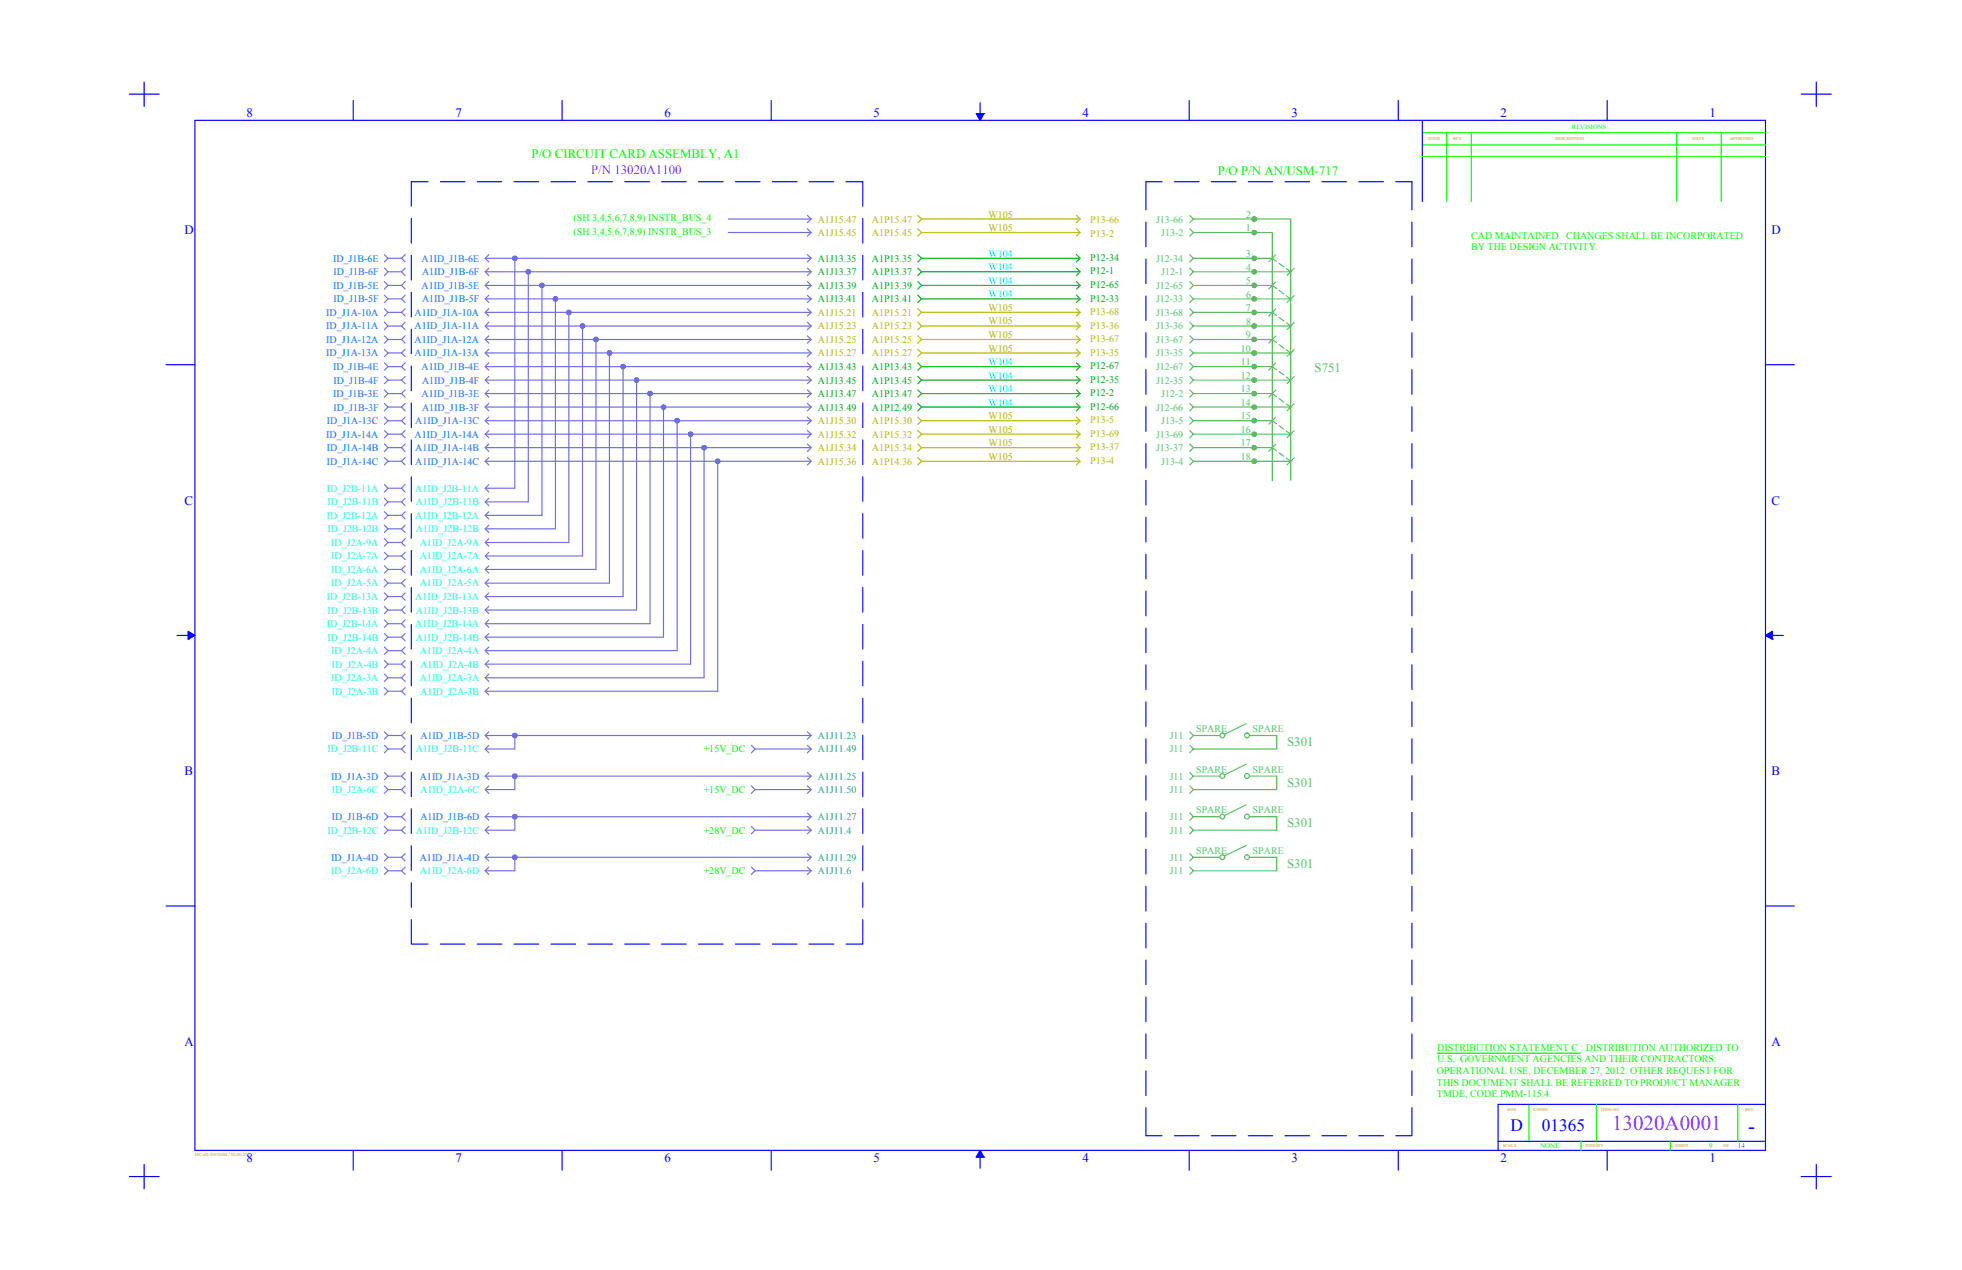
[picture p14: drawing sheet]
<svg xmlns="http://www.w3.org/2000/svg" width="432mm" height="279mm" viewBox="0 0 432 279" stroke-linecap="round" stroke-linejoin="round" font-family="sans-serif">
<defs><g id="words">
<text font-size="4.6" fill="#f0f" x="354.8" y="248.6">13020A0001</text>
<text font-size="4.6" fill="#00f" x="384.7" y="249.3">-</text>
<g font-size="3.8" fill="#00f">
<text x="332.5" y="248.8">D</text>
<text x="339.4" y="248.8">01365</text>
</g>
<g font-size="2.8" fill="#00f">
<text x="54.2" y="25.8">8</text>
<text x="100.2" y="25.8">7</text>
<text x="146.2" y="25.8">6</text>
<text x="192.2" y="25.8">5</text>
<text x="238.2" y="25.8">4</text>
<text x="284.2" y="25.8">3</text>
<text x="330.2" y="25.8">2</text>
<text x="376.2" y="25.8">1</text>
<text x="40.6" y="51.4">D</text>
<text x="389.9" y="51.4">D</text>
<text x="40.6" y="111">C</text>
<text x="389.9" y="111">C</text>
<text x="40.6" y="170.5">B</text>
<text x="389.9" y="170.5">B</text>
<text x="40.6" y="230.1">A</text>
<text x="389.9" y="230.1">A</text>
<text x="54.2" y="255.7">8</text>
<text x="100.2" y="255.7">7</text>
<text x="146.2" y="255.7">6</text>
<text x="192.2" y="255.7">5</text>
<text x="238.2" y="255.7">4</text>
<text x="284.2" y="255.7">3</text>
<text x="330.2" y="255.7">2</text>
<text x="376.2" y="255.7">1</text>
</g>
<g font-size="2.8" fill="#0f0">
<text x="117" y="34.9">P/O CIRCUIT CARD ASSEMBLY, A1</text>
<text x="268" y="38.6">P/O P/N AN/USM-717</text>
</g>
<text font-size="2.8" fill="#f0f" x="130.1" y="38.3">P/N 13020A1100</text>
<g font-size="2.8" fill="#5cb85c">
<text x="289.3" y="81.8">S751</text>
<text x="283.3" y="164.2">S301</text>
<text x="283.3" y="173.1">S301</text>
<text x="283.3" y="182">S301</text>
<text x="283.3" y="191">S301</text>
</g>
<g font-size="2.2" fill="#b88a00">
<text x="217.5" y="47.9">W105</text>
<text x="217.5" y="50.8">W105</text>
<text x="217.5" y="68.4">W105</text>
<text x="217.5" y="71.4">W105</text>
<text x="217.5" y="74.4">W105</text>
<text x="217.5" y="77.4">W105</text>
<text x="217.5" y="92.2">W105</text>
<text x="217.5" y="95.2">W105</text>
<text x="217.5" y="98.2">W105</text>
<text x="217.5" y="101.1">W105</text>
</g>
<g font-size="2.2" fill="#5cb85c">
<text x="274.3" y="47.9">2</text>
<text x="254.4" y="49">J13-66</text>
<text x="255.6" y="51.9">J13-2</text>
<text x="274.2" y="50.9">1</text>
<text x="254.4" y="57.6">J12-34</text>
<text x="274.2" y="56.6">3</text>
<text x="274.3" y="59.5">4</text>
<text x="254.4" y="63.6">J12-65</text>
<text x="255.6" y="60.6">J12-1</text>
<text x="274.2" y="62.5">5</text>
<text x="274.3" y="65.5">6</text>
<text x="254.4" y="66.5">J12-33</text>
<text x="254.4" y="69.5">J13-68</text>
<text x="274.2" y="68.5">7</text>
<text x="274.3" y="71.4">8</text>
<text x="254.4" y="72.5">J13-36</text>
<text x="254.4" y="75.5">J13-67</text>
<text x="273.1" y="77.4">10</text>
<text x="274.2" y="74.4">9</text>
<text x="254.4" y="81.4">J12-67</text>
<text x="254.4" y="78.4">J13-35</text>
<text x="273.1" y="83.3">12</text>
<text x="273.1" y="80.4">11</text>
<text x="254.4" y="84.4">J12-35</text>
<text x="255.6" y="87.3">J12-2</text>
<text x="273.1" y="86.3">13</text>
<text x="273.1" y="89.3">14</text>
<text x="254.4" y="90.3">J12-66</text>
<text x="255.6" y="93.3">J13-5</text>
<text x="273.1" y="92.3">15</text>
<text x="273.1" y="95.3">16</text>
<text x="254.4" y="96.3">J13-69</text>
<text x="254.4" y="99.2">J13-37</text>
<text x="273.1" y="101.2">18</text>
<text x="273.1" y="98.2">17</text>
<text x="255.6" y="102.2">J13-4</text>
<text x="263.2" y="161.1">SPARE</text>
<text x="275.7" y="161.1">SPARE</text>
<text x="257.4" y="165.5">J11</text>
<text x="257.4" y="162.6">J11</text>
<text x="257.4" y="171.5">J11</text>
<text x="263.2" y="170">SPARE</text>
<text x="275.7" y="170">SPARE</text>
<text x="257.4" y="174.5">J11</text>
<text x="263.2" y="179">SPARE</text>
<text x="275.7" y="179">SPARE</text>
<text x="257.4" y="183.4">J11</text>
<text x="257.4" y="180.4">J11</text>
<text x="257.4" y="189.4">J11</text>
<text x="263.2" y="187.9">SPARE</text>
<text x="275.7" y="187.9">SPARE</text>
<text x="257.4" y="192.3">J11</text>
</g>
<g font-size="2.2" fill="#0f0">
<text x="126.3" y="48.7">(SH 3,4,5,6,7,8,9) INSTR_BUS_4</text>
<text x="126.3" y="51.7">(SH 3,4,5,6,7,8,9) INSTR_BUS_3</text>
<text x="323.8" y="52.5">CAD MAINTAINED. CHANGES SHALL BE INCORPORATED</text>
<text x="323.8" y="55">BY THE DESIGN ACTIVITY.</text>
<text x="154.9" y="165.5">+15V_DC</text>
<text x="154.9" y="174.5">+15V_DC</text>
<text x="154.9" y="183.4">+28V_DC</text>
<text x="154.9" y="192.3">+28V_DC</text>
<text x="316.3" y="231.2">DISTRIBUTION STATEMENT C : DISTRIBUTION AUTHORIZED TO</text>
<text x="316.3" y="233.7">U.S. GOVERNMENT AGENCIES AND THEIR CONTRACTORS:</text>
<text x="316.2" y="236.3">OPERATIONAL USE, DECEMBER 27, 2012. OTHER REQUEST FOR</text>
<text x="316.2" y="238.8">THIS DOCUMENT SHALL BE REFERRED TO PRODUCT MANAGER</text>
<text x="316.2" y="241.3">TMDE, CODE PMM-115.4.</text>
</g>
<g font-size="2.2" fill="#b8b800">
<text x="180" y="51.9">A1J15.45</text>
<text x="180" y="49">A1J15.47</text>
<text x="191.9" y="51.9">A1P15.45</text>
<text x="191.9" y="49">A1P15.47</text>
<text x="239.9" y="49.2">P13-66</text>
<text x="239.9" y="52.1">P13-2</text>
<text x="180" y="69.5">A1J15.21</text>
<text x="191.9" y="69.5">A1P15.21</text>
<text x="239.9" y="69.3">P13-68</text>
<text x="180" y="72.4">A1J15.23</text>
<text x="180" y="75.5">A1J15.25</text>
<text x="191.9" y="72.4">A1P15.23</text>
<text x="191.9" y="75.5">A1P15.25</text>
<text x="239.9" y="72.3">P13-36</text>
<text x="239.9" y="75.3">P13-67</text>
<text x="180" y="78.4">A1J15.27</text>
<text x="191.9" y="78.4">A1P15.27</text>
<text x="239.9" y="78.2">P13-35</text>
<text x="180" y="93.3">A1J15.30</text>
<text x="191.9" y="93.3">A1P15.30</text>
<text x="239.9" y="93.1">P13-5</text>
<text x="180" y="96.3">A1J15.32</text>
<text x="180" y="99.2">A1J15.34</text>
<text x="191.9" y="96.3">A1P15.32</text>
<text x="191.9" y="99.2">A1P15.34</text>
<text x="239.9" y="96.1">P13-69</text>
<text x="239.9" y="99.1">P13-37</text>
<text x="180" y="102.2">A1J15.36</text>
<text x="191.9" y="102.2">A1P14.36</text>
<text x="239.9" y="102">P13-4</text>
</g>
<g font-size="2.2" fill="#007fff">
<text x="73.3" y="57.6">ID_J1B-6E</text>
<text x="92.8" y="57.6">A1ID_J1B-6E</text>
<text x="73.3" y="63.6">ID_J1B-5E</text>
<text x="73.4" y="60.6">ID_J1B-6F</text>
<text x="92.8" y="63.6">A1ID_J1B-5E</text>
<text x="92.9" y="60.6">A1ID_J1B-6F</text>
<text x="71.8" y="69.5">ID_J1A-10A</text>
<text x="73.4" y="66.5">ID_J1B-5F</text>
<text x="91.2" y="69.5">A1ID_J1A-10A</text>
<text x="92.9" y="66.5">A1ID_J1B-5F</text>
<text x="71.8" y="75.5">ID_J1A-12A</text>
<text x="71.8" y="72.4">ID_J1A-11A</text>
<text x="91.2" y="75.5">A1ID_J1A-12A</text>
<text x="91.2" y="72.4">A1ID_J1A-11A</text>
<text x="71.8" y="78.4">ID_J1A-13A</text>
<text x="73.3" y="81.4">ID_J1B-4E</text>
<text x="91.2" y="78.4">A1ID_J1A-13A</text>
<text x="92.8" y="81.4">A1ID_J1B-4E</text>
<text x="73.3" y="87.3">ID_J1B-3E</text>
<text x="73.4" y="84.4">ID_J1B-4F</text>
<text x="92.8" y="87.3">A1ID_J1B-3E</text>
<text x="92.9" y="84.4">A1ID_J1B-4F</text>
<text x="71.9" y="93.3">ID_J1A-13C</text>
<text x="73.4" y="90.3">ID_J1B-3F</text>
<text x="91.4" y="93.3">A1ID_J1A-13C</text>
<text x="92.9" y="90.3">A1ID_J1B-3F</text>
<text x="71.8" y="96.3">ID_J1A-14A</text>
<text x="71.9" y="99.2">ID_J1A-14B</text>
<text x="91.2" y="96.3">A1ID_J1A-14A</text>
<text x="91.4" y="99.2">A1ID_J1A-14B</text>
<text x="71.9" y="102.2">ID_J1A-14C</text>
<text x="91.4" y="102.2">A1ID_J1A-14C</text>
<text x="73" y="162.6">ID_J1B-5D</text>
<text x="92.5" y="162.6">A1ID_J1B-5D</text>
<text x="72.9" y="171.5">ID_J1A-3D</text>
<text x="92.4" y="171.5">A1ID_J1A-3D</text>
<text x="73" y="180.4">ID_J1B-6D</text>
<text x="92.5" y="180.4">A1ID_J1B-6D</text>
<text x="72.9" y="189.4">ID_J1A-4D</text>
<text x="92.4" y="189.4">A1ID_J1A-4D</text>
</g>
<g font-size="2.2" fill="#00b800">
<text x="180" y="57.6">A1J13.35</text>
<text x="191.9" y="57.6">A1P13.35</text>
<text x="239.9" y="57.4">P12-34</text>
<text x="180" y="60.6">A1J13.37</text>
<text x="180" y="63.6">A1J13.39</text>
<text x="191.9" y="60.6">A1P13.37</text>
<text x="191.9" y="63.6">A1P13.39</text>
<text x="239.9" y="60.4">P12-1</text>
<text x="239.9" y="63.3">P12-65</text>
<text x="180" y="66.5">A1J13.41</text>
<text x="191.9" y="66.5">A1P13.41</text>
<text x="239.9" y="66.4">P12-33</text>
<text x="180" y="81.4">A1J13.43</text>
<text x="191.9" y="81.4">A1P13.43</text>
<text x="239.9" y="81.2">P12-67</text>
<text x="180" y="84.4">A1J13.45</text>
<text x="180" y="87.3">A1J13.47</text>
<text x="191.9" y="84.4">A1P13.45</text>
<text x="191.9" y="87.3">A1P13.47</text>
<text x="239.9" y="87.2">P12-2</text>
<text x="239.9" y="84.2">P12-35</text>
<text x="180" y="90.3">A1J13.49</text>
<text x="191.9" y="90.3">A1P12.49</text>
<text x="239.9" y="90.1">P12-66</text>
</g>
<g font-size="2.2" fill="#00bfff">
<text x="217.5" y="56.5">W104</text>
<text x="217.5" y="59.5">W104</text>
<text x="217.5" y="62.5">W104</text>
<text x="217.5" y="65.4">W104</text>
<text x="217.5" y="80.3">W104</text>
<text x="217.5" y="83.3">W104</text>
<text x="217.5" y="86.3">W104</text>
<text x="217.5" y="89.3">W104</text>
</g>
<g font-size="2.2" fill="#0ff">
<text x="71.9" y="108.2">ID_J2B-11A</text>
<text x="72.1" y="111.2">ID_J2B-11B</text>
<text x="91.4" y="108.2">A1ID_J2B-11A</text>
<text x="91.5" y="111.2">A1ID_J2B-11B</text>
<text x="71.9" y="114.1">ID_J2B-12A</text>
<text x="72.1" y="117.1">ID_J2B-12B</text>
<text x="91.4" y="114.1">A1ID_J2B-12A</text>
<text x="91.5" y="117.1">A1ID_J2B-12B</text>
<text x="72.9" y="120.1">ID_J2A-9A</text>
<text x="72.9" y="123.1">ID_J2A-7A</text>
<text x="92.4" y="120.1">A1ID_J2A-9A</text>
<text x="92.4" y="123.1">A1ID_J2A-7A</text>
<text x="72.9" y="126">ID_J2A-6A</text>
<text x="72.9" y="129">ID_J2A-5A</text>
<text x="92.4" y="126">A1ID_J2A-6A</text>
<text x="92.4" y="129">A1ID_J2A-5A</text>
<text x="71.9" y="132">ID_J2B-13A</text>
<text x="71.9" y="137.9">ID_J2B-14A</text>
<text x="72.1" y="135">ID_J2B-13B</text>
<text x="91.4" y="132">A1ID_J2B-13A</text>
<text x="91.4" y="137.9">A1ID_J2B-14A</text>
<text x="91.5" y="135">A1ID_J2B-13B</text>
<text x="72.1" y="140.9">ID_J2B-14B</text>
<text x="72.9" y="143.9">ID_J2A-4A</text>
<text x="91.5" y="140.9">A1ID_J2B-14B</text>
<text x="92.4" y="143.9">A1ID_J2A-4A</text>
<text x="72.9" y="149.9">ID_J2A-3A</text>
<text x="73" y="146.9">ID_J2A-4B</text>
<text x="92.4" y="149.9">A1ID_J2A-3A</text>
<text x="92.5" y="146.9">A1ID_J2A-4B</text>
<text x="73" y="152.8">ID_J2A-3B</text>
<text x="92.5" y="152.8">A1ID_J2A-3B</text>
<text x="72.1" y="165.5">ID_J2B-11C</text>
<text x="91.5" y="165.5">A1ID_J2B-11C</text>
<text x="73" y="174.5">ID_J2A-6C</text>
<text x="92.5" y="174.5">A1ID_J2A-6C</text>
<text x="72.1" y="183.4">ID_J2B-12C</text>
<text x="91.5" y="183.4">A1ID_J2B-12C</text>
<text x="72.9" y="192.3">ID_J2A-6D</text>
<text x="92.4" y="192.3">A1ID_J2A-6D</text>
</g>
<g font-size="2.2" fill="#00b88a">
<text x="180" y="162.6">A1J11.23</text>
<text x="180" y="165.5">A1J11.49</text>
<text x="180" y="171.5">A1J11.25</text>
<text x="180" y="174.5">A1J11.50</text>
<text x="180" y="180.4">A1J11.27</text>
<text x="180" y="183.4">A1J11.4</text>
<text x="180" y="189.4">A1J11.29</text>
<text x="180" y="192.3">A1J11.6</text>
</g>
<g font-size="1.6" fill="#0f0">
<text x="338.9" y="252.6">NONE</text>
<text x="376.2" y="252.6">9</text>
</g>
<text font-size="1.6" fill="#f0f" x="382.5" y="252.6">14</text>
<text font-size="1.4" fill="#0f0" x="346" y="28.3">REVISIONS</text>
<g font-size="1" fill="#f00">
<text x="314.3" y="30.9">ZONE</text>
<text x="319.7" y="30.9">REV.</text>
<text x="342.4" y="30.9">DESCRIPTION</text>
<text x="372.5" y="30.9">DATE</text>
<text x="380.8" y="30.9">APPROVED</text>
<text x="331.7" y="244.3">SIZE</text>
<text x="337.5" y="244.3">CAGEC</text>
<text x="352.4" y="244.3">DWG NO.</text>
<text x="384.1" y="244.3">REV.</text>
<text x="42.9" y="254.2">MC-alb 92672004 / 92-01-27</text>
<text x="330.7" y="252.4">SCALE</text>
<text x="349" y="252.4">WEIGHT</text>
<text x="368.6" y="252.4">SHEET</text>
<text x="379.3" y="252.4">OF</text>
</g>
</g></defs>
<!-- layer: Layout -->
<g fill="none" stroke="#00f" stroke-width=".25">
<path d="M31.7 18v5.4M399.7 18v5.4M28.4 20.7h6.6M42.9 26.5h345.6v226.6h-345.6zM77.7 22.1v4.4M123.7 22.1v4.4M169.7 22.1v4.4M214.9 25h1.6l-.8 1.5-.8-1.5 1 1.1M215.1 25l.9 .9M215.2 25.6l.6 .6M215.3 25l.8 .8M215.5 26.2l.2 .2"/>
<path d="M215.6 25l.6 .6M215.7 22.6v2.4M215.8 25l.5 .5M216 25l.3 .3M216.3 25l.1 .2M216.5 25h.1M261.7 22.1v4.4M307.7 22.1v4.4M313 26.5v17.8M353.7 22.1v4.4M396.4 20.7h6.6M36.5 80.2h6.4"/>
<path d="M388.5 80.2h6.4M39 139.8h2.4M41.4 138.9l1.5 .9-1.5 .8zM41.4 139.9l.5 .4M41.4 139.6l.6 .7M41.4 139.4l.8 .8M41.4 139.2l.9 .9M41.4 138.9l1.1 1.1M42 139.2l.6 .7M42.6 139.6l.2 .2M388.5 139.8l1.5-.9v1.7zM388.8 139.6l-.2 .2"/>
<path d="M389.5 139.2l-.7 .7M390 139.8h2.5M390 139.9l-.4 .4M390 139.6l-.6 .7M390 139.4l-.7 .8M390 139.2l-.9 .9M390 138.9l-1.1 1.1M41.4 140.6h.1M41.4 140.3l.2 .2M41.4 140.1l.3 .3M390 140.6h.1M390 140.3l-.1 .2"/>
<path d="M390 140.1l-.3 .3M36.5 199.3h6.4M388.5 199.3h6.4M28.4 258.8h6.6M31.7 256.2v5.3M77.7 253.1v4.3M123.7 253.1v4.3M169.7 253.1v4.3M214.9 254.6l.8-1.5 .8 1.5M214.9 254.6h1.6M215.7 254.6v2.4M215.7 253.2l-.2 .2"/>
<path d="M215.8 253.3l-.6 .7M215.9 253.5l-1 1.1M216 253.6l-.9 1M216.1 253.8l-.8 .8M216.2 254l-.6 .6M216.3 254.1l-.5 .5M216.3 254.3l-.3 .3M216.4 254.4l-.1 .2M216.5 254.6h.1M261.7 253.1v4.3M307.7 253.1v4.3M329.7 251.1h58.8"/>
<path d="M353.7 253.1v4.3M388.5 243h-58.8v10.1M396.4 258.8h6.6M399.7 256.2v5.3"/>
</g>
<g fill="none" stroke="#0f0" stroke-width=".25">
<path d="M313 29.2h75.5M313 31.9h75.5M313 34.4h75.5M318.4 29.2v15.1M323.8 29.2v15.1M369 29.2v15.1M378.8 29.2v15.1M316.3 231.7h31.6M336.5 243v8M348 251.1v2M351.3 243v8.1M367.6 251.1v2"/>
<path d="M382.5 243v8.1"/>
</g>
<!-- layer: Asset Outline -->
<g fill="none" stroke="#00f" stroke-width=".25">
<path d="M94.2 40h-3.7v5.4M96.9 40h5.4M105 40h5.4M113.1 40h5.4M121.3 40h5.4M129.4 40h5.4M137.5 40h5.4M145.6 40h5.4M153.7 40h5.4M161.9 40h5.4M170 40h5.4M178.1 40h5.4"/>
<path d="M186.2 40h3.7v5.4M255.7 40h-3.5v6.2M258.5 40h5.4M266.6 40h5.4M274.7 40h5.4M282.8 40h5.4M290.9 40h5.4M299.1 40h5.4M307.2 40h3.5v6.2M90.5 48.1v5.4M90.5 56.2v5.4M189.9 48.1v5.4"/>
<path d="M189.9 56.2v5.4M252.2 48.9v5.4M252.2 57v5.4M310.7 48.9v5.4M310.7 57v5.4M90.5 64.3v5.4M90.5 72.4v5.4M189.9 64.3v5.4M189.9 72.4v5.4M252.2 65.1v5.4M252.2 73.2v5.4M310.7 65.1v5.4"/>
<path d="M310.7 73.2v5.4M90.5 80.5v5.5M90.5 88.7v5.4M90.5 96.8v5.4M189.9 80.5v5.5M189.9 88.7v5.4M189.9 96.8v5.4M252.2 81.3v5.5M252.2 89.5v5.4M252.2 97.6v5.4M310.7 81.3v5.5M310.7 89.5v5.4"/>
<path d="M310.7 97.6v5.4M90.5 104.9v5.4M90.5 113v5.4M189.9 104.9v5.4M189.9 113v5.4M252.2 105.7v5.4M252.2 113.8v5.4M310.7 105.7v5.4M310.7 113.8v5.4M90.5 121.1v5.4M90.5 129.3v5.4M90.5 137.4v5.4"/>
<path d="M189.9 121.1v5.4M189.9 129.3v5.4M189.9 137.4v5.4M252.2 121.9v5.5M252.2 130.1v5.4M252.2 138.2v5.4M310.7 121.9v5.5M310.7 130.1v5.4M310.7 138.2v5.4M90.5 145.5v5.4M90.5 153.6v5.4M189.9 145.5v5.4"/>
<path d="M189.9 153.6v5.4M252.2 146.3v5.4M252.2 154.4v5.4M310.7 146.3v5.4M310.7 154.4v5.4M90.5 161.7v5.4M90.5 169.9v5.4M90.5 177.9v5.5M189.9 161.7v5.4M189.9 169.9v5.4M189.9 177.9v5.5M252.2 162.5v5.5"/>
<path d="M252.2 170.7v5.3M252.2 178.7v5.5M310.7 162.5v5.5M310.7 170.7v5.3M310.7 178.7v5.5M90.5 186.1v5.4M90.5 194.2v5.4M189.9 186.1v5.4M189.9 194.2v5.4M252.2 186.9v5.4M252.2 195v5.4M310.7 186.9v5.4"/>
<path d="M310.7 195v5.4M90.5 202.3v5.4h3.7M96.9 207.7h5.4M105 207.7h5.4M113.1 207.7h5.4M121.3 207.7h5.4M129.4 207.7h5.4M137.5 207.7h5.4M145.6 207.7h5.4M153.7 207.7h5.4M161.9 207.7h5.4M170 207.7h5.4"/>
<path d="M178.1 207.7h5.4M189.9 202.3v5.4h-3.7M252.2 203.1v5.4M252.2 211.2v5.4M252.2 219.3v5.5M310.7 203.1v5.4M310.7 211.2v5.4M310.7 219.3v5.5M252.2 227.5v5.4M252.2 235.6v5.4M310.7 227.5v5.4M310.7 235.6v5.4"/>
<path d="M252.2 243.7v6.2h3.5M258.5 249.9h5.4M266.6 249.9h5.4M274.7 249.9h5.4M282.8 249.9h5.4M290.9 249.9h5.4M299.1 249.9h5.4M310.7 243.7v6.2h-3.5"/>
</g>
<!-- layer: A1J15 -->
<g fill="none" stroke="#b8b800" stroke-width=".25">
<path d="M202 47.4l.8 .8-.8 .8M202 50.3l.8 .9M202.8 48.2h34.9M236.9 50.3l.8 .9-.8 .8M236.9 47.4l.8 .8-.8 .8M237.7 51.2h-34.9l-.8 .8M202 67.9l.8 .8-.8 .8M202 70.9l.8 .8-.8 .8M202 73.9l.8 .8-.8 .8M202 76.8l.8 .9-.8 .8M202.8 77.7h34.9M202.8 74.7h34.9"/>
<path d="M202.8 71.7h34.9M202.8 68.7h34.9M236.9 76.8l.8 .9-.8 .8M236.9 73.9l.8 .8-.8 .8M236.9 70.9l.8 .8-.8 .8M236.9 67.9l.8 .8-.8 .8M202 91.8l.8 .8-.8 .8M202 94.7l.8 .8-.8 .8M202 97.7l.8 .8-.8 .8M202.8 98.5h34.9M202.8 95.5h34.9M202.8 92.6h34.9"/>
<path d="M236.9 97.7l.8 .8-.8 .8M236.9 94.7l.8 .8-.8 .8M236.9 91.8l.8 .8-.8 .8M202 100.6l.8 .9-.8 .8M202.8 101.5h34.9M236.9 100.7l.8 .8-.8 .8"/>
</g>
<!-- layer: PWB -->
<g fill="none" stroke="#6e6edd" stroke-width=".25">
<path d="M84.6 56l.8 .8-.8 .8M84.6 59l.8 .8-.8 .8M85.4 59.8h3M85.4 56.8h3M89.2 56l-.8 .8 .8 .8M89.2 59l-.8 .8 .8 .8M106.8 59.8h71.7M106.8 56.8h71.7M107.6 59l-.8 .8 .8 .8M107.6 56l-.8 .8 .8 .8M113.3 56.8v50.6h-6.5M116.3 59.8v50.6h-9.5"/>
<path d="M160.3 48.2h18.2M160.3 51.2h18.2M177.7 50.3l.8 .9-.8 .8M177.7 47.4l.8 .8-.8 .8M177.7 56l.8 .8-.8 .8M177.7 59l.8 .8-.8 .8M84.6 61.9l.8 .9-.8 .8M84.6 65l.8 .8-.8 .8M84.6 67.9l.8 .8-.8 .8M84.6 70.9l.8 .8-.8 .8M84.6 73.9l.8 .8-.8 .8M84.6 76.8l.8 .9-.8 .8"/>
<path d="M84.6 79.8l.8 .9-.8 .8M85.4 77.7h3M85.4 74.7h3M85.4 71.7h3M85.4 68.7h3M85.4 65.8h3M85.4 62.8h3M89.2 61.9l-.8 .9 .8 .8M89.2 65l-.8 .8 .8 .8M89.2 67.9l-.8 .8 .8 .8M89.2 70.9l-.8 .8 .8 .8M89.2 73.9l-.8 .8 .8 .8"/>
<path d="M89.2 76.8l-.8 .9 .8 .8M89.2 79.8l-.8 .9 .8 .8M106.8 77.7h71.7M106.8 74.7h71.7M106.8 71.7h71.7M106.8 68.7h71.7M106.8 65.8h71.7M106.8 62.8h71.7M107.6 61.9l-.8 .9 .8 .8M107.6 67.9l-.8 .8 .8 .8M107.6 73.9l-.8 .8 .8 .8M107.6 79.8l-.8 .9 .8 .8"/>
<path d="M107.6 65l-.8 .8 .8 .8M107.6 70.9l-.8 .8 .8 .8M107.6 76.8l-.8 .9 .8 .8M119.3 62.8v50.6h-12.5M122.2 65.8v50.5h-15.4M125.2 68.7v50.7h-18.4M128.2 71.7v50.6h-21.4M131.2 74.7v50.6h-24.4M134.1 77.7v50.6h-27.3M177.7 61.9l.8 .9-.8 .8M177.7 65l.8 .8-.8 .8M177.7 67.9l.8 .8-.8 .8"/>
<path d="M177.7 70.9l.8 .8-.8 .8M177.7 73.9l.8 .8-.8 .8M177.7 76.8l.8 .9-.8 .8M177.7 79.8l.8 .9-.8 .8M84.6 82.8l.8 .8-.8 .8M84.6 85.8l.8 .8-.8 .8M84.6 88.7l.8 .8-.8 .9M84.6 91.8l.8 .8-.8 .8M84.6 94.7l.8 .8-.8 .8M84.6 97.7l.8 .8-.8 .8M85.4 98.5h3M85.4 95.5h3"/>
<path d="M85.4 92.6h3M85.4 89.5h3M85.4 86.6h3M85.4 83.6h3M85.4 80.7h3M89.2 82.8l-.8 .8 .8 .8M89.2 85.8l-.8 .8 .8 .8M89.2 88.7l-.8 .8 .8 .9M89.2 91.8l-.8 .8 .8 .8M89.2 94.7l-.8 .8 .8 .8M89.2 97.7l-.8 .8 .8 .8M106.8 98.5h71.7"/>
<path d="M106.8 95.5h71.7M106.8 92.6h71.7M106.8 89.5h71.7M106.8 86.6h71.7M106.8 83.6h71.7M106.8 80.7h71.7M107.6 85.8l-.8 .8 .8 .8M107.6 91.8l-.8 .8 .8 .8M107.6 97.7l-.8 .8 .8 .8M107.6 82.8l-.8 .8 .8 .8M107.6 88.7l-.8 .8 .8 .9M107.6 94.7l-.8 .8 .8 .8"/>
<path d="M137.1 80.7v50.5h-30.3M140.1 83.6v50.6h-33.3M143.1 86.6v50.6h-36.3M146 89.6v50.6h-39.2M149 92.6v50.5h-42.2M152 95.5v50.6M155 98.5v50.6h-48.2M177.7 82.8l.8 .8-.8 .8M177.7 85.8l.8 .8-.8 .8M177.7 88.7l.8 .8-.8 .9M177.7 91.8l.8 .8-.8 .8M177.7 94.7l.8 .8-.8 .8"/>
<path d="M177.7 97.7l.8 .8-.8 .8M84.6 100.7l.8 .8-.8 .8M84.6 106.6l.8 .8-.8 .9M84.6 109.6l.8 .8-.8 .8M84.6 112.6l.8 .8-.8 .8M84.6 115.5l.8 .8-.8 .9M84.6 118.5l.8 .9-.8 .8M85.4 101.5h3M85.4 107.4h3M85.4 110.4h3M85.4 113.4h3M85.4 116.3h3"/>
<path d="M85.4 119.4h3M89.2 100.7l-.8 .8 .8 .8M89.2 106.6l-.8 .8 .8 .9M89.2 109.6l-.8 .8 .8 .8M89.2 112.6l-.8 .8 .8 .8M89.2 115.5l-.8 .8 .8 .9M89.2 118.5l-.8 .9 .8 .8M106.8 101.5h71.7M107.6 106.6l-.8 .8 .8 .9M107.6 112.6l-.8 .8 .8 .8M107.6 118.5l-.8 .9 .8 .8M107.6 100.7l-.8 .8 .8 .8"/>
<path d="M107.6 109.6l-.8 .8 .8 .8M107.6 115.5l-.8 .8 .8 .9M158 101.5v50.6h-51.2M177.7 100.6l.8 .9-.8 .8M84.6 121.5l.8 .8-.8 .8M84.6 124.5l.8 .8-.8 .8M84.6 127.4l.8 .9-.8 .8M84.6 130.4l.8 .8-.8 .9M84.6 133.4l.8 .8-.8 .8M84.6 136.4l.8 .8-.8 .8M84.6 139.4l.8 .8-.8 .8M85.4 122.3h3"/>
<path d="M85.4 125.3h3M85.4 128.3h3M85.4 131.2h3M85.4 134.2h3M85.4 137.2h3M89.2 121.5l-.8 .8 .8 .8M89.2 124.5l-.8 .8 .8 .8M89.2 127.4l-.8 .9 .8 .8M89.2 130.4l-.8 .8 .8 .9M89.2 133.4l-.8 .8 .8 .8M89.2 136.4l-.8 .8 .8 .8M89.2 139.4l-.8 .8 .8 .8"/>
<path d="M107.6 124.5l-.8 .8 .8 .8M107.6 130.4l-.8 .8 .8 .9M107.6 136.4l-.8 .8 .8 .8M107.6 121.5l-.8 .8 .8 .8M107.6 127.4l-.8 .9 .8 .8M107.6 133.4l-.8 .8 .8 .8M107.6 139.4l-.8 .8 .8 .8M84.6 142.3l.8 .8-.8 .8M84.6 145.3l.8 .8-.8 .9M84.6 148.3l.8 .8-.8 .8M84.6 151.3l.8 .8-.8 .8M85.4 140.2h3"/>
<path d="M85.4 143.1h3M85.4 146.1h3M85.4 149.1h3M85.4 152.1h3M89.2 142.3l-.8 .8 .8 .8M89.2 145.3l-.8 .8 .8 .9M89.2 148.3l-.8 .8 .8 .8M89.2 151.3l-.8 .8 .8 .8M106.8 146.1h45.2M107.6 142.3l-.8 .8 .8 .8M107.6 148.3l-.8 .8 .8 .8M107.6 145.3l-.8 .8 .8 .9"/>
<path d="M107.6 151.3l-.8 .8 .8 .8M84.6 161l.8 .8-.8 .8M84.6 164l.8 .8-.8 .8M84.6 169.9l.8 .8-.8 .8M84.6 172.9l.8 .8-.8 .9M84.6 178.9l.8 .8-.8 .8M85.4 179.7h3M85.4 170.7h3M85.4 173.7h3M85.4 161.8h3M85.4 164.8h3M89.2 161l-.8 .8 .8 .8"/>
<path d="M89.2 164l-.8 .8 .8 .8M89.2 169.9l-.8 .8 .8 .8M89.2 172.9l-.8 .8 .8 .9M89.2 178.9l-.8 .8 .8 .8M106.8 179.7h71.7M106.8 170.7h71.7M106.8 161.8h71.7M107.6 161l-.8 .8 .8 .8M107.6 164l-.8 .8 .8 .8M107.6 169.9l-.8 .8 .8 .8M107.6 172.9l-.8 .8 .8 .9M107.6 178.9l-.8 .8 .8 .8"/>
<path d="M113.3 161.8v3h-6.5M113.3 170.7v3h-6.5M113.3 179.7v2.9h-6.5M165.4 164l.8 .8h12.3M165.4 172.9l.8 .8-.8 .9M166.2 173.7h12.3M166.2 164.8l-.8 .8M177.7 169.9l.8 .8-.8 .8M177.7 172.9l.8 .8-.8 .9M177.7 178.9l.8 .8-.8 .8M177.7 161l.8 .8-.8 .8M177.7 164l.8 .8-.8 .8"/>
<path d="M84.6 181.8l.8 .8-.8 .8M84.6 187.8l.8 .8-.8 .8M84.6 190.8l.8 .8-.8 .8M85.4 188.6h3M85.4 191.6h3M85.4 182.6h3M89.2 181.8l-.8 .8 .8 .8M89.2 187.8l-.8 .8 .8 .8M89.2 190.8l-.8 .8 .8 .8M106.8 188.6h71.7M107.6 181.8l-.8 .8 .8 .8M107.6 187.8l-.8 .8 .8 .8"/>
<path d="M107.6 190.8l-.8 .8 .8 .8M113.3 188.6v3h-6.5M165.4 181.8l.8 .8-.8 .8M165.4 190.8l.8 .8-.8 .8M166.2 191.6h12.3M166.2 182.6h12.3M177.7 181.8l.8 .8-.8 .8M177.7 187.8l.8 .8-.8 .8M177.7 190.8l.8 .8-.8 .8"/>
</g>
<!-- layer: A1J13 -->
<g fill="none" stroke="#00b800" stroke-width=".25">
<path d="M202 56l.8 .8-.8 .8M202 59l.8 .8-.8 .8M202.8 59.8h34.9M202.8 56.8h34.9M236.9 59l.8 .8-.8 .8M236.9 56l.8 .8-.8 .8M202 61.9l.8 .9-.8 .8M202 65l.8 .8-.8 .8M202 79.8l.8 .9-.8 .8M202.8 65.8h34.9M202.8 62.8h34.9M236.9 79.8l.8 .9-.8 .8"/>
<path d="M236.9 65l.8 .8-.8 .8M236.9 61.9l.8 .9-.8 .8M202 82.8l.8 .8-.8 .8M202 85.8l.8 .8-.8 .8M202 88.7l.8 .8-.8 .9M202.8 89.5h34.9M202.8 86.6h34.9M202.8 83.6h34.9M202.8 80.7h34.9M236.9 88.7l.8 .8-.8 .9M236.9 85.8l.8 .8-.8 .8M236.9 82.8l.8 .8-.8 .8"/>
</g>
<!-- layer: Viper Asset -->
<g fill="none" stroke="#5cb85c" stroke-width=".25">
<path d="M261.8 59l.9 .8-.9 .8M261.8 47.4l.9 .8-.9 .8M261.8 50.3l.9 .9-.9 .8M261.8 56l.9 .8-.9 .8M262.7 51.2h17.3v54.6M262.7 48.2h21.4v57.5M262.7 56.8h17.3l.9 .7M280.8 56.1l-1.6 1.5M281.5 57.9l1 .8M283.1 59.1l1 .7h-21.4M284.8 59l-1.5 1.6M261.8 70.9l.9 .8-.9 .8"/>
<path d="M261.8 79.8l.9 .9-.9 .8M261.8 67.9l.9 .8-.9 .8M261.8 73.9l.9 .8M261.8 76.8l.9 .9M261.8 65l.9 .8M261.8 61.9l.9 .9M262.7 68.7h17.3l.9 .7M262.7 74.7h17.3l.9 .7M262.7 62.8h17.3l.9 .7M262.7 74.7l-.9 .8M262.7 77.7l-.9 .8M262.7 65.8l-.9 .8"/>
<path d="M262.7 62.8l-.9 .8M280.8 79.9l-1.6 1.5M280.8 73.9l-1.6 1.6M280.8 62l-1.6 1.6M280.8 68l-1.6 1.5M281.5 69.8l1 .8M281.5 75.8l1 .8M281.5 63.9l1 .8M283.1 71l1 .7h-21.4M283.1 77l1 .7h-21.4M283.1 65.1l1 .7h-21.4M284.8 71l-1.5 1.5"/>
<path d="M284.8 76.9l-1.5 1.5M284.8 65l-1.5 1.5M261.8 85.8l.9 .8-.9 .8M261.8 88.7l.9 .8-.9 .9M261.8 94.7l.9 .8-.9 .8M261.8 97.7l.9 .8-.9 .8M261.8 91.8l.9 .8M261.8 82.8l.9 .8M262.7 86.6h17.3l.9 .7M262.7 92.6h17.3l.9 .6M262.7 80.7h17.3l.9 .6M262.7 98.5h17.3l.9 .7"/>
<path d="M262.7 83.6l-.9 .8M262.7 92.6l-.9 .8M280.8 85.8l-1.6 1.5M280.8 91.8l-1.6 1.5M280.8 97.7l-1.6 1.6M281.5 87.7l1 .8M281.5 93.7l1 .7M281.5 81.7l1 .8M281.5 99.6l1 .8M283.1 88.9l1 .6h-21.4M283.1 94.8l1 .7h-21.4M283.1 82.9l1 .7h-21.4"/>
<path d="M284.8 88.8l-1.5 1.6M284.8 94.8l-1.5 1.5M284.8 82.9l-1.5 1.5M261.8 100.7l.9 .8M262.7 101.5l-.9 .8M283.1 100.8l1 .7h-21.4M284.8 100.7l-1.5 1.5M274.3 159.2l-4.8 2.4M261.8 172.9l.9 .8-.9 .9M261.8 169.9l.9 .8-.9 .8M261.8 178.9l.9 .8-.9 .8M261.8 164l.9 .8-.9 .8"/>
<path d="M261.8 161l.9 .8-.9 .8M262.7 170.7h5.7M262.7 179.7h5.7M262.7 161.8h5.7M274.3 168.1l-4.8 2.4M274.3 177.1l-4.8 2.3M275 170.7h6v3h-18.3M275 161.8h6v3h-18.3M275 179.7h6v2.9h-18.3M261.8 181.8l.9 .8-.9 .8M261.8 190.8l.9 .8-.9 .8M261.8 187.8l.9 .8-.9 .8"/>
<path d="M262.7 188.6h5.7M274.3 186l-4.8 2.3M275 188.6h6v3h-18.3"/>
<circle cx="269" cy="170.7" r=".53"/>
<circle cx="269" cy="179.7" r=".53"/>
<circle cx="269" cy="161.8" r=".53"/>
<circle cx="274.4" cy="170.7" r=".53"/>
<circle cx="274.4" cy="161.8" r=".53"/>
<circle cx="274.4" cy="179.7" r=".53"/>
<circle cx="269" cy="188.6" r=".53"/>
<circle cx="274.4" cy="188.6" r=".53"/>
</g>
<g fill="#5cb85c" stroke="#5cb85c" stroke-width=".22">
<path d="M276 59.8h.5v-.2zM276.2 59.4l.3 .2-.5 .2zM276 59.3v.5l.2-.4z"/>
<path d="M275.8 59.4l.2 .4v-.5zM275.8 59.4l.2 .4-.4-.2zM275.6 59.6l-.1 .2h.5z"/>
<path d="M275.5 59.8l.1 .2 .4-.2zM275.6 60l.4-.2-.2 .4zM276 59.8l-.2 .4 .2 .1z"/>
<path d="M276 59.8v.5l.2-.1zM276 59.8l.5 .2-.3 .2zM276 59.8l.5 .2v-.2z"/>
<path d="M276 71.7h.5v-.2zM276.2 71.3l.3 .2-.5 .2zM276 71.2v.5l.2-.4z"/>
<path d="M275.8 71.3l.2 .4v-.5zM275.8 71.3l.2 .4-.4-.2zM275.6 71.5l-.1 .2h.5z"/>
<path d="M275.5 71.7l.1 .2 .4-.2zM275.6 71.9l.4-.2-.2 .5zM276 71.7l-.2 .5h.2z"/>
<path d="M276 71.7v.5h.2zM276 71.7l.5 .2-.3 .3zM276 71.7l.5 .2v-.2z"/>
<path d="M276 74.7h.5v-.3zM276.2 74.3l.3 .1-.5 .3zM276 74.2v.5l.2-.4z"/>
<path d="M275.8 74.3l.2 .4v-.5zM275.6 74.4l.2-.1 .2 .4zM275.6 74.4l-.1 .3h.5z"/>
<path d="M275.5 74.7l.1 .2 .4-.2zM275.6 74.9l.4-.2-.2 .4zM276 74.7l-.2 .4 .2 .1z"/>
<path d="M276 74.7v.5l.2-.1zM276 74.7l.5 .2-.3 .2zM276 74.7l.5 .2v-.2z"/>
<path d="M276 77.7h.5v-.3zM276.2 77.2l.3 .2-.5 .3zM276 77.2v.5l.2-.5z"/>
<path d="M275.8 77.2l.2 .5v-.5zM275.6 77.4l.2-.2 .2 .5zM275.6 77.4l-.1 .3h.5z"/>
<path d="M275.5 77.7l.1 .2 .4-.2zM275.6 77.9l.4-.2-.2 .4zM276 77.7l-.2 .4 .2 .1z"/>
<path d="M276 77.7v.5l.2-.1zM276 77.7l.5 .2-.3 .2zM276 77.7l.5 .2v-.2z"/>
<path d="M276 80.7h.5v-.3zM276.2 80.2l.3 .2-.5 .3zM276 80.2v.5l.2-.5z"/>
<path d="M275.8 80.2l.2 .5v-.5zM275.8 80.2l.2 .5-.4-.3zM275.6 80.4l-.1 .3h.5z"/>
<path d="M275.5 80.7l.1 .2 .4-.2zM275.6 80.9l.4-.2-.2 .4zM276 80.7l-.2 .4h.2z"/>
<path d="M276 80.7v.4h.2zM276 80.7l.5 .2-.3 .2zM276 80.7l.5 .2v-.2z"/>
<path d="M276 83.6h.5v-.2zM276.2 83.2l.3 .2-.5 .2zM276 83.1v.5l.2-.4z"/>
<path d="M275.8 83.2l.2 .4v-.5zM275.8 83.2l.2 .4-.4-.2zM275.6 83.4l-.1 .2h.5z"/>
<path d="M275.5 83.6l.1 .3 .4-.3zM275.6 83.9l.4-.3-.2 .4zM276 83.6l-.2 .4 .2 .1z"/>
<path d="M276 83.6v.5l.2-.1zM276 83.6l.5 .3-.3 .1zM276 83.6l.5 .3v-.3z"/>
<path d="M276 86.6h.5v-.3zM276.2 86.2l.3 .1-.5 .3zM276 86.1v.5l.2-.4z"/>
<path d="M275.8 86.2l.2 .4v-.5zM275.6 86.3l.2-.1 .2 .4zM275.6 86.3l-.1 .3h.5z"/>
<path d="M275.5 86.6l.1 .2 .4-.2zM275.6 86.8l.4-.2-.2 .4zM276 86.6l-.2 .4 .2 .1z"/>
<path d="M276 86.6v.5l.2-.1zM276 86.6l.5 .2-.3 .2zM276 86.6l.5 .2v-.2z"/>
<path d="M276 89.5h.5v-.2zM276.2 89.2l.3 .1-.5 .2zM276 89.1v.4l.2-.3z"/>
<path d="M275.8 89.2l.2 .3v-.4zM275.8 89.2l.2 .3-.4-.2zM275.6 89.3l-.1 .2h.5z"/>
<path d="M275.5 89.5l.1 .3 .4-.3zM275.6 89.8l.4-.3-.2 .5zM276 89.5l-.2 .5 .2 .1z"/>
<path d="M276 89.5v.6l.2-.1zM276 89.5l.5 .3-.3 .2zM276 89.5l.5 .3v-.3z"/>
<path d="M276 95.5h.5v-.2zM276.2 95.1l.3 .2-.5 .2zM276 95.1v.4l.2-.4z"/>
<path d="M275.8 95.1l.2 .4v-.4zM275.6 95.3l.2-.2 .2 .4zM275.6 95.3l-.1 .2h.5z"/>
<path d="M275.5 95.5l.1 .3 .4-.3zM275.6 95.8l.4-.3-.2 .4zM276 95.5l-.2 .4 .2 .1z"/>
<path d="M276 95.5v.5l.2-.1zM276 95.5l.5 .3-.3 .1zM276 95.5l.5 .3v-.3z"/>
<path d="M276 92.6h.5v-.3zM276.2 92.1l.3 .2-.5 .3zM276 92v.6l.2-.5z"/>
<path d="M275.8 92.1l.2 .5v-.6zM275.8 92.1l.2 .5-.4-.3zM275.6 92.3l-.1 .3h.5z"/>
<path d="M275.5 92.6l.1 .2 .4-.2zM275.6 92.8l.4-.2-.2 .4zM276 92.6l-.2 .4h.2z"/>
<path d="M276 92.6v.4h.2zM276 92.6l.5 .2-.3 .2zM276 92.6l.5 .2v-.2z"/>
<path d="M276 65.8h.5v-.3zM276.2 65.3l.3 .2-.5 .3zM276 65.2v.6l.2-.5z"/>
<path d="M275.8 65.3l.2 .5v-.6zM275.6 65.5l.2-.2 .2 .5zM275.6 65.5l-.1 .3h.5z"/>
<path d="M275.5 65.8l.1 .2 .4-.2zM275.6 66l.4-.2-.2 .4zM276 65.8l-.2 .4h.2z"/>
<path d="M276 65.8v.4h.2zM276 65.8l.5 .2-.3 .2zM276 65.8l.5 .2v-.2z"/>
<path d="M276 62.8h.5v-.3zM276.2 62.4l.3 .1-.5 .3zM276 62.3v.5l.2-.4z"/>
<path d="M275.8 62.4l.2 .4v-.5zM275.8 62.4l.2 .4-.4-.3zM275.6 62.5l-.1 .3h.5z"/>
<path d="M275.5 62.8l.1 .2 .4-.2zM275.6 63l.4-.2-.2 .4zM276 62.8l-.2 .4 .2 .1z"/>
<path d="M276 62.8v.5l.2-.1zM276 62.8l.5 .2-.3 .2zM276 62.8l.5 .2v-.2z"/>
<path d="M276 68.7h.5v-.2zM276.2 68.3l.3 .2-.5 .2zM276 68.3v.4l.2-.4z"/>
<path d="M275.8 68.3l.2 .4v-.4zM275.8 68.3l.2 .4-.4-.2zM275.6 68.5l-.1 .2h.5z"/>
<path d="M275.5 68.7l.1 .3 .4-.3zM275.6 69l.4-.3-.2 .4zM276 68.7l-.2 .4 .2 .1z"/>
<path d="M276 68.7v.5l.2-.1zM276 68.7l.5 .3-.3 .1zM276 68.7l.5 .3v-.3z"/>
<path d="M276 101.5h.5v-.3zM276.2 101.1l.3 .1-.5 .3zM276 101v.5l.2-.4z"/>
<path d="M275.8 101.1l.2 .4v-.5zM275.8 101.1l.2 .4-.4-.3zM275.6 101.2l-.1 .3h.5z"/>
<path d="M275.5 101.5l.1 .2 .4-.2zM275.6 101.7l.4-.2-.2 .4zM276 101.5l-.2 .4 .2 .1z"/>
<path d="M276 101.5v.5l.2-.1zM276 101.5l.5 .2-.3 .2zM276 101.5l.5 .2v-.2z"/>
<path d="M276 98.5h.5v-.2zM276.2 98.1l.3 .2-.5 .2zM276 98v.5l.2-.4z"/>
<path d="M275.8 98.1l.2 .4v-.5zM275.8 98.1l.2 .4-.4-.2zM275.6 98.3l-.1 .2h.5z"/>
<path d="M275.5 98.5l.1 .2 .4-.2zM275.6 98.7l.4-.2-.2 .4zM276 98.5l-.2 .4 .2 .1z"/>
<path d="M276 98.5v.5l.2-.1zM276 98.5l.5 .2-.3 .2zM276 98.5l.5 .2v-.2z"/>
<path d="M276 48.2h.5v-.3zM276.2 47.8l.3 .1-.5 .3zM276 47.7v.5l.2-.4z"/>
<path d="M275.8 47.8l.2 .4v-.5zM275.8 47.8l.2 .4-.4-.3zM275.6 47.9l-.1 .3h.5z"/>
<path d="M275.5 48.2l.1 .2 .4-.2zM275.6 48.4l.4-.2-.2 .4zM276 48.2l-.2 .4 .2 .1z"/>
<path d="M276 48.2v.5l.2-.1zM276 48.2l.5 .2-.3 .2zM276 48.2l.5 .2v-.2z"/>
<path d="M276 51.2h.5v-.3zM276.2 50.7l.3 .2-.5 .3zM276 50.7v.5l.2-.5z"/>
<path d="M275.8 50.7l.2 .5v-.5zM275.6 50.9l.2-.2 .2 .5zM275.6 50.9l-.1 .3h.5z"/>
<path d="M275.5 51.2l.1 .2 .4-.2zM275.6 51.4l.4-.2-.2 .4zM276 51.2l-.2 .4 .2 .1z"/>
<path d="M276 51.2v.5l.2-.1zM276 51.2l.5 .2-.3 .2zM276 51.2l.5 .2v-.2z"/>
<path d="M276 56.8h.5v-.2zM276.2 56.4l.3 .2-.5 .2zM276 56.4v.4l.2-.4z"/>
<path d="M275.8 56.4l.2 .4v-.4zM275.6 56.6l.2-.2 .2 .4zM275.6 56.6l-.1 .2h.5z"/>
<path d="M275.5 56.8l.1 .3 .4-.3zM275.6 57.1l.4-.3-.2 .4zM276 56.8l-.2 .4 .2 .1z"/>
<path d="M276 56.8v.5l.2-.1zM276 56.8l.5 .3-.3 .1zM276 56.8l.5 .3v-.3z"/>
</g>
<!-- layer: PWB -->
<g fill="#6e6edd" stroke="#6e6edd" stroke-width=".22">
<path d="M158 101.5h.4v-.3zM158.2 101.1l.2 .1-.4 .3zM158 101v.5l.2-.4z"/>
<path d="M157.7 101.1l.3 .4v-.5zM157.7 101.1l.3 .4-.5-.3zM157.5 101.2v.3h.5z"/>
<path d="M157.5 101.5v.2l.5-.2zM157.5 101.7l.5-.2-.3 .4zM158 101.5l-.3 .4 .3 .1z"/>
<path d="M158 101.5v.5l.2-.1zM158 101.5l.4 .2-.2 .2zM158 101.5l.4 .2v-.2z"/>
<path d="M155 98.5h.5l-.1-.2zM155.2 98.1l.2 .2-.4 .2zM155 98v.5l.2-.4z"/>
<path d="M154.7 98.1l.3 .4v-.5zM154.7 98.1l.3 .4-.5-.2zM154.5 98.3v.2h.5z"/>
<path d="M154.5 98.5v.2l.5-.2zM154.5 98.7l.5-.2-.3 .4zM155 98.5l-.3 .4 .3 .1z"/>
<path d="M155 98.5v.5l.2-.1zM155 98.5l.4 .2-.2 .2zM155 98.5l.4 .2 .1-.2z"/>
<path d="M152 95.5h.5l-.1-.2zM152.2 95.1l.2 .2-.4 .2zM152 95.1v.4l.2-.4z"/>
<path d="M151.7 95.1l.3 .4v-.4zM151.7 95.1l.3 .4-.4-.2zM151.6 95.3l-.1 .2h.5z"/>
<path d="M151.5 95.5l.1 .3 .4-.3zM151.6 95.8l.4-.3-.3 .4zM152 95.5l-.3 .4 .3 .1z"/>
<path d="M152 95.5v.5l.2-.1zM152 95.5l.4 .3-.2 .1zM152 95.5l.4 .3 .1-.3z"/>
<path d="M149 92.6h.5v-.3zM149.3 92.1l.2 .2-.5 .3zM149 92v.6l.3-.5z"/>
<path d="M148.8 92.1l.2 .5v-.6zM148.8 92.1l.2 .5-.4-.3zM148.6 92.3l-.1 .3h.5z"/>
<path d="M148.5 92.6l.1 .2 .4-.2zM148.6 92.8l.4-.2-.2 .4zM149 92.6l-.2 .4h.2z"/>
<path d="M149 92.6v.4h.3zM149 92.6l.5 .2-.2 .2zM149 92.6l.5 .2v-.2z"/>
<path d="M146 89.5h.5l-.1-.2zM146.3 89.2l.1 .1-.4 .2zM146 89.1v.4l.3-.3z"/>
<path d="M145.8 89.2l.2 .3v-.4zM145.8 89.2l.2 .3-.4-.2zM145.6 89.3v.2h.4z"/>
<path d="M145.6 89.5v.3l.4-.3zM145.6 89.8l.4-.3-.2 .5zM146 89.5l-.2 .5 .2 .1z"/>
<path d="M146 89.5v.6l.3-.1zM146 89.5l.4 .3-.1 .2zM146 89.5l.4 .3 .1-.3z"/>
<path d="M143.1 86.6h.5l-.1-.3zM143.3 86.2l.2 .1-.4 .3zM143.1 86.1v.5l.2-.4z"/>
<path d="M142.8 86.2l.3 .4v-.5zM142.8 86.2l.3 .4-.5-.3zM142.6 86.3v.3h.5z"/>
<path d="M142.6 86.6v.2l.5-.2zM142.6 86.8l.5-.2-.3 .4zM143.1 86.6l-.3 .4 .3 .1z"/>
<path d="M143.1 86.6v.5l.2-.1zM143.1 86.6l.4 .2-.2 .2zM143.1 86.6l.4 .2 .1-.2z"/>
<path d="M140.1 83.6h.5l-.1-.2zM140.3 83.2l.2 .2-.4 .2zM140.1 83.1v.5l.2-.4z"/>
<path d="M139.8 83.2l.3 .4v-.5zM139.8 83.2l.3 .4-.4-.2zM139.7 83.4l-.1 .2h.5z"/>
<path d="M139.6 83.6l.1 .3 .4-.3zM139.7 83.9l.4-.3-.3 .4zM140.1 83.6l-.3 .4 .3 .1z"/>
<path d="M140.1 83.6v.5l.2-.1zM140.1 83.6l.4 .3-.2 .1zM140.1 83.6l.4 .3 .1-.3z"/>
<path d="M137.1 80.7h.5v-.3zM137.3 80.2l.3 .2-.5 .3zM137.1 80.2v.5l.2-.5z"/>
<path d="M136.9 80.2l.2 .5v-.5zM136.9 80.2l.2 .5-.4-.3zM136.7 80.4l-.1 .3h.5z"/>
<path d="M136.6 80.7l.1 .2 .4-.2zM136.7 80.9l.4-.2-.2 .4zM137.1 80.7l-.2 .4h.2z"/>
<path d="M137.1 80.7v.4h.2zM137.1 80.7l.5 .2-.3 .2zM137.1 80.7l.5 .2v-.2z"/>
<path d="M134.1 77.7h.5l-.1-.3zM134.4 77.2l.1 .2-.4 .3zM134.1 77.2v.5l.3-.5z"/>
<path d="M133.9 77.2l.2 .5v-.5zM133.7 77.4l.2-.2 .2 .5zM133.7 77.4v.3h.4z"/>
<path d="M133.7 77.7v.2l.4-.2zM133.7 77.9l.4-.2-.2 .4zM134.1 77.7l-.2 .4 .2 .1z"/>
<path d="M134.1 77.7v.5l.3-.1zM134.1 77.7l.4 .2-.1 .2zM134.1 77.7l.4 .2 .1-.2z"/>
<path d="M131.2 74.7h.4v-.3zM131.4 74.3l.2 .1-.4 .3zM131.2 74.2v.5l.2-.4z"/>
<path d="M130.9 74.3l.3 .4v-.5zM130.9 74.3l.3 .4-.5-.3zM130.7 74.4v.3h.5z"/>
<path d="M130.7 74.7v.2l.5-.2zM130.7 74.9l.5-.2-.3 .4zM131.2 74.7l-.3 .4 .3 .1z"/>
<path d="M131.2 74.7v.5l.2-.1zM131.2 74.7l.4 .2-.2 .2zM131.2 74.7l.4 .2v-.2z"/>
<path d="M128.2 71.7h.5l-.1-.2zM128.4 71.3l.2 .2-.4 .2zM128.2 71.2v.5l.2-.4z"/>
<path d="M127.9 71.3l.3 .4v-.5zM127.9 71.3l.3 .4-.4-.2zM127.8 71.5l-.1 .2h.5z"/>
<path d="M127.7 71.7l.1 .2 .4-.2zM127.8 71.9l.4-.2-.3 .5zM128.2 71.7l-.3 .5h.3z"/>
<path d="M128.2 71.7v.5h.2zM128.2 71.7l.4 .2-.2 .3zM128.2 71.7l.4 .2 .1-.2z"/>
<path d="M125.2 68.7h.5l-.1-.2zM125.4 68.3l.2 .2-.4 .2zM125.2 68.3v.4l.2-.4z"/>
<path d="M125 68.3l.2 .4v-.4zM124.8 68.5l.2-.2 .2 .4zM124.8 68.5l-.1 .2h.5z"/>
<path d="M124.7 68.7l.1 .3 .4-.3zM124.8 69l.4-.3-.2 .4zM125.2 68.7l-.2 .4 .2 .1z"/>
<path d="M125.2 68.7v.5l.2-.1zM125.2 68.7l.4 .3-.2 .1zM125.2 68.7l.4 .3 .1-.3z"/>
<path d="M122.2 65.8h.5v-.3zM122.5 65.3l.2 .2-.5 .3zM122.2 65.2v.6l.3-.5z"/>
<path d="M122 65.3l.2 .5v-.6zM122 65.3l.2 .5-.4-.3zM121.8 65.5l-.1 .3h.5z"/>
<path d="M121.7 65.8l.1 .2 .4-.2zM121.8 66l.4-.2-.2 .4zM122.2 65.8l-.2 .4h.2z"/>
<path d="M122.2 65.8v.4h.3zM122.2 65.8l.5 .2-.2 .2zM122.2 65.8l.5 .2v-.2z"/>
<path d="M119.3 62.8h.4v-.3zM119.5 62.4l.2 .1-.4 .3zM119.3 62.3v.5l.2-.4z"/>
<path d="M119 62.4l.3 .4v-.5zM119 62.4l.3 .4-.5-.3zM118.8 62.5v.3h.5z"/>
<path d="M118.8 62.8v.2l.5-.2zM118.8 63l.5-.2-.3 .4zM119.3 62.8l-.3 .4 .3 .1z"/>
<path d="M119.3 62.8v.5l.2-.1zM119.3 62.8l.4 .2-.2 .2zM119.3 62.8l.4 .2v-.2z"/>
<path d="M116.3 59.8h.5l-.1-.2zM116.5 59.4l.2 .2-.4 .2zM116.3 59.3v.5l.2-.4z"/>
<path d="M116 59.4l.3 .4v-.5zM116 59.4l.3 .4-.5-.2zM115.8 59.6v.2h.5z"/>
<path d="M115.8 59.8v.2l.5-.2zM115.8 60l.5-.2-.3 .4zM116.3 59.8l-.3 .4 .3 .1z"/>
<path d="M116.3 59.8v.5l.2-.1zM116.3 59.8l.4 .2-.2 .2zM116.3 59.8l.4 .2 .1-.2z"/>
<path d="M113.3 56.8h.5l-.1-.2zM113.6 56.4l.1 .2-.4 .2zM113.3 56.4v.4l.3-.4z"/>
<path d="M113 56.4l.3 .4v-.4zM113 56.4l.3 .4-.4-.2zM112.9 56.6l-.1 .2h.5z"/>
<path d="M112.8 56.8l.1 .3 .4-.3zM112.9 57.1l.4-.3-.3 .4zM113.3 56.8l-.3 .4 .3 .1z"/>
<path d="M113.3 56.8v.5l.3-.1zM113.3 56.8l.4 .3-.1 .1zM113.3 56.8l.4 .3 .1-.3z"/>
<path d="M113.3 161.8h.5l-.1-.2zM113.6 161.4l.1 .2-.4 .2zM113.3 161.3v.5l.3-.4z"/>
<path d="M113 161.4l.3 .4v-.5zM113 161.4l.3 .4-.4-.2zM112.9 161.6l-.1 .2h.5z"/>
<path d="M112.8 161.8l.1 .3 .4-.3zM112.9 162.1l.4-.3-.3 .4zM113.3 161.8l-.3 .4 .3 .1z"/>
<path d="M113.3 161.8v.5l.3-.1zM113.3 161.8l.4 .3-.1 .1zM113.3 161.8l.4 .3 .1-.3z"/>
<path d="M113.3 170.7h.5l-.1-.2zM113.6 170.3l.1 .2-.4 .2zM113.3 170.3v.4l.3-.4z"/>
<path d="M113 170.3l.3 .4v-.4zM113 170.3l.3 .4-.4-.2zM112.9 170.5l-.1 .2h.5z"/>
<path d="M112.8 170.7l.1 .3 .4-.3zM112.9 171l.4-.3-.3 .5zM113.3 170.7l-.3 .5 .3 .1z"/>
<path d="M113.3 170.7v.6l.3-.1zM113.3 170.7l.4 .3-.1 .2zM113.3 170.7l.4 .3 .1-.3z"/>
<path d="M113.3 179.7h.5l-.1-.3zM113.6 179.3l.1 .1-.4 .3zM113.3 179.2v.5l.3-.4z"/>
<path d="M113 179.3l.3 .4v-.5zM113 179.3l.3 .4-.4-.3zM112.9 179.4l-.1 .3h.5z"/>
<path d="M112.8 179.7l.1 .2 .4-.2zM112.9 179.9l.4-.2-.3 .4zM113.3 179.7l-.3 .4h.3z"/>
<path d="M113.3 179.7v.4h.3zM113.3 179.7l.4 .2-.1 .2zM113.3 179.7l.4 .2 .1-.2z"/>
<path d="M113.3 188.6h.5l-.1-.2zM113.6 188.2l.1 .2-.4 .2zM113.3 188.1v.5l.3-.4z"/>
<path d="M113 188.2l.3 .4v-.5zM113 188.2l.3 .4-.4-.2zM112.9 188.4l-.1 .2h.5z"/>
<path d="M112.8 188.6l.1 .3 .4-.3zM112.9 188.9l.4-.3-.3 .4zM113.3 188.6l-.3 .4 .3 .1z"/>
<path d="M113.3 188.6v.5l.3-.1zM113.3 188.6l.4 .3-.1 .1zM113.3 188.6l.4 .3 .1-.3z"/>
</g>
<use href="#words"/>
</svg>
